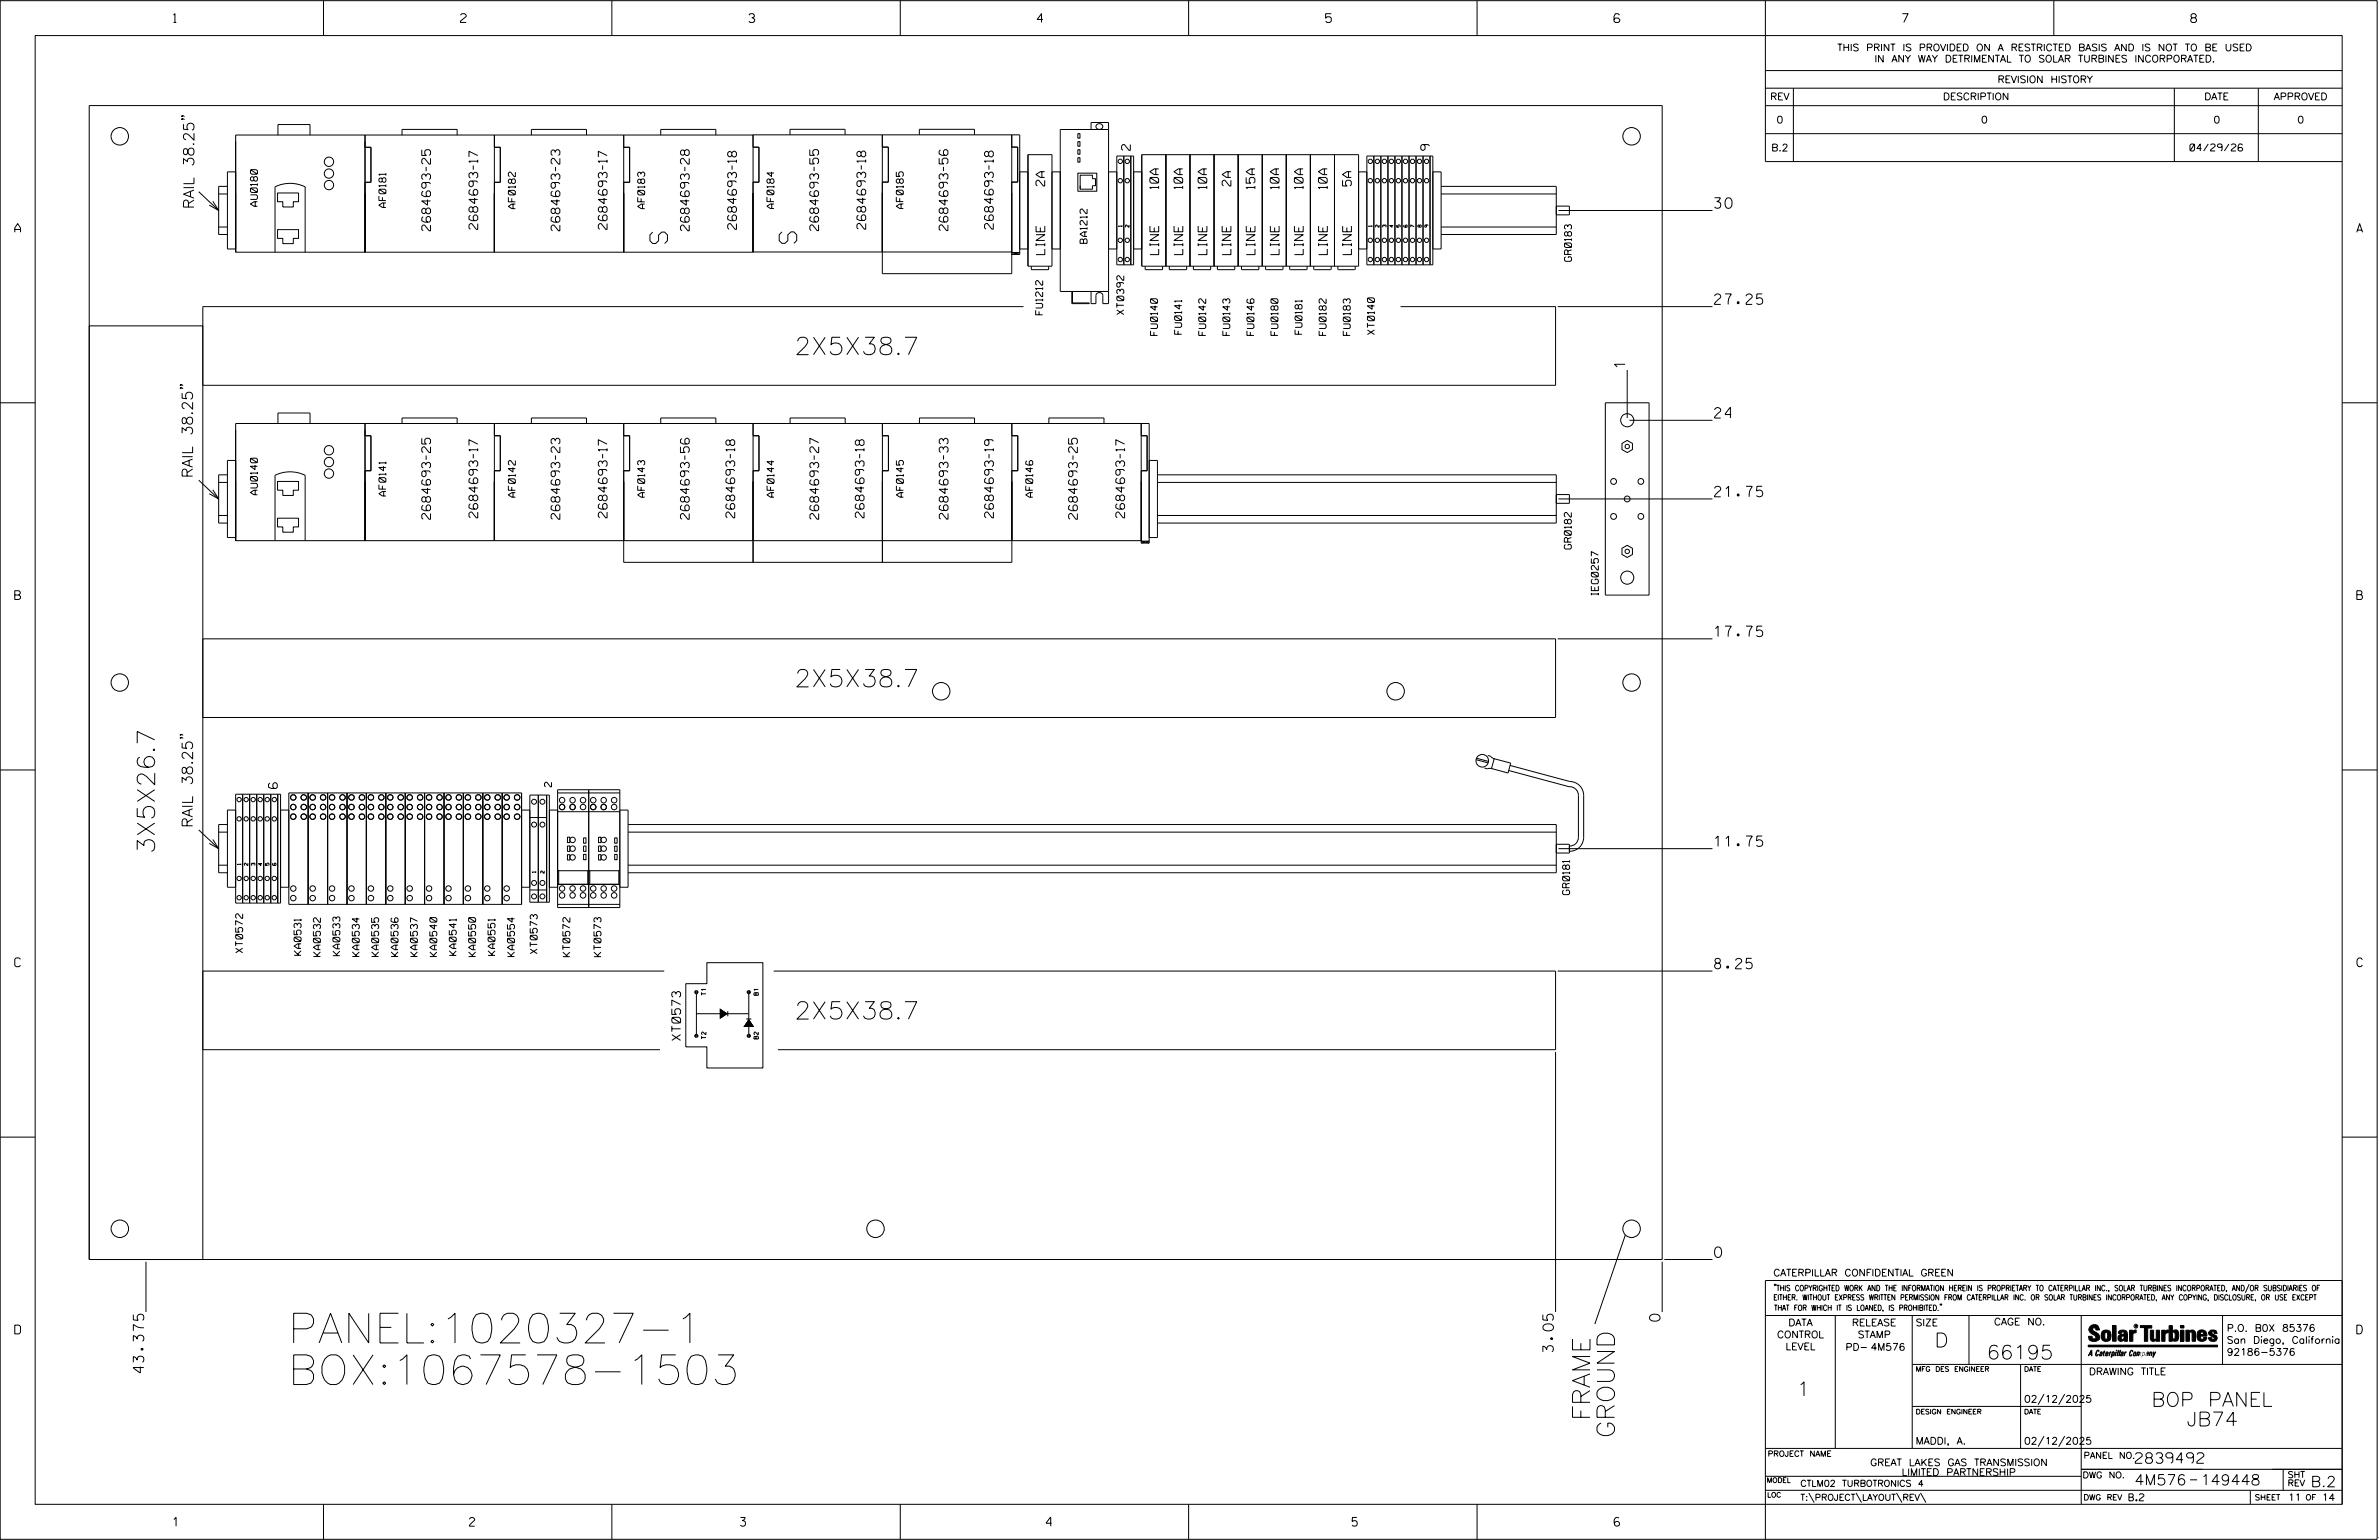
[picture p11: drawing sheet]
<svg xmlns="http://www.w3.org/2000/svg" width="864mm" height="559mm" viewBox="0 0 864 559" stroke-linecap="round" stroke-linejoin="round" font-family="sans-serif">
<defs><g id="words">
<g font-size="10.8">
<text x="104.6" y="487.3">PANEL:1020327-1</text>
<text x="104.6" y="502.4">BOX:1067578-1503</text>
</g>
<g font-size="6.3">
<text x="242.3" y="88.4" transform="rotate(-90 242.3 88.4)">S</text>
<text x="289.2" y="88.3" transform="rotate(-90 289.2 88.3)">S</text>
<text x="288.4" y="128.7">2X5X38.7</text>
<text x="288.4" y="249.3">2X5X38.7</text>
<text x="56.2" y="309.8" transform="rotate(-90 56.2 309.8)">3X5X26.7</text>
<text x="288.4" y="369.8">2X5X38.7</text>
<text x="577.2" y="519.3" transform="rotate(-90 577.2 519.3)">FRAME</text>
<text x="586.1" y="521.8" transform="rotate(-90 586.1 521.8)">GROUND</text>
</g>
<g font-size="5.1">
<text x="702.3" y="488.8">D</text>
<text x="721.2" y="493.2">66195</text>
<text x="652.2" y="506.5">1</text>
<text x="781" y="510.3">BOP PANEL</text>
<text x="793.8" y="517.4">JB74</text>
</g>
<g font-size="3.8">
<text x="70.4" y="75.9" transform="rotate(-90 70.4 75.9)">RAIL 38.25&quot;</text>
<text x="622.4" y="75.6">30</text>
<text x="622.4" y="110.5">27.25</text>
<text x="589.9" y="133.5" transform="rotate(-90 589.9 133.5)">1</text>
<text x="622.4" y="151.7">24</text>
<text x="69.9" y="173.5" transform="rotate(-90 69.9 173.5)">RAIL 38.25&quot;</text>
<text x="622.4" y="180.3">21.75</text>
<text x="622.4" y="231">17.75</text>
<text x="69.9" y="300.4" transform="rotate(-90 69.9 300.4)">RAIL 38.25&quot;</text>
<text x="622.4" y="307.1">11.75</text>
<text x="622.4" y="351.6">8.25</text>
<text x="622.4" y="456.2">0</text>
<text x="602.6" y="479.4" transform="rotate(-90 602.6 479.4)">0</text>
<text x="563.9" y="490.5" transform="rotate(-90 563.9 490.5)">3.05</text>
<text x="52.2" y="498.1" transform="rotate(-90 52.2 498.1)">43.375</text>
<text x="775.1" y="531">2839492</text>
<text x="774.8" y="538.9">4M576</text>
<text x="798.8" y="538.9">149448</text>
<text x="838.8" y="539.5">B.2</text>
</g>
<g font-size="3.2">
<text x="63" y="8.2">1</text>
<text x="167.2" y="8.2">2</text>
<text x="271.8" y="8.2">3</text>
<text x="376.5" y="8.2">4</text>
<text x="481.2" y="8.2">5</text>
<text x="690.6" y="8.2">7</text>
<text x="795.3" y="8.2">8</text>
<text x="410.3" y="54.5" transform="rotate(-90 410.3 54.5)">2</text>
<text x="518.9" y="54.5" transform="rotate(-90 518.9 54.5)">9</text>
<text x="379.2" y="67.5" transform="rotate(-90 379.2 67.5)">2A</text>
<text x="420.6" y="68.5" transform="rotate(-90 420.6 68.5)">10A</text>
<text x="429.3" y="68.5" transform="rotate(-90 429.3 68.5)">10A</text>
<text x="438.1" y="68.5" transform="rotate(-90 438.1 68.5)">10A</text>
<text x="446.8" y="67.5" transform="rotate(-90 446.8 67.5)">2A</text>
<text x="455.6" y="68.5" transform="rotate(-90 455.6 68.5)">15A</text>
<text x="464.3" y="68.5" transform="rotate(-90 464.3 68.5)">10A</text>
<text x="473" y="68.5" transform="rotate(-90 473 68.5)">10A</text>
<text x="481.8" y="68.5" transform="rotate(-90 481.8 68.5)">10A</text>
<text x="490.5" y="67.5" transform="rotate(-90 490.5 67.5)">5A</text>
<text x="156.3" y="83.7" transform="rotate(-90 156.3 83.7)">2684693-25</text>
<text x="173.4" y="83.2" transform="rotate(-90 173.4 83.2)">2684693-17</text>
<text x="203.2" y="83.7" transform="rotate(-90 203.2 83.7)">2684693-23</text>
<text x="220.4" y="83.2" transform="rotate(-90 220.4 83.2)">2684693-17</text>
<text x="250.2" y="83.7" transform="rotate(-90 250.2 83.7)">2684693-28</text>
<text x="267.3" y="83.2" transform="rotate(-90 267.3 83.2)">2684693-18</text>
<text x="297.1" y="83.7" transform="rotate(-90 297.1 83.7)">2684693-55</text>
<text x="314.3" y="83.1" transform="rotate(-90 314.3 83.1)">2684693-18</text>
<text x="344.1" y="83.7" transform="rotate(-90 344.1 83.7)">2684693-56</text>
<text x="360.6" y="83.1" transform="rotate(-90 360.6 83.1)">2684693-18</text>
<text x="5.4" y="84.3">A</text>
<text x="855.5" y="84.3">A</text>
<text x="379.3" y="92.4" transform="rotate(-90 379.3 92.4)">LINE</text>
<text x="420.6" y="92.4" transform="rotate(-90 420.6 92.4)">LINE</text>
<text x="429.4" y="92.4" transform="rotate(-90 429.4 92.4)">LINE</text>
<text x="438.1" y="92.4" transform="rotate(-90 438.1 92.4)">LINE</text>
<text x="446.8" y="92.4" transform="rotate(-90 446.8 92.4)">LINE</text>
<text x="455.6" y="92.4" transform="rotate(-90 455.6 92.4)">LINE</text>
<text x="464.3" y="92.4" transform="rotate(-90 464.3 92.4)">LINE</text>
<text x="473.1" y="92.4" transform="rotate(-90 473.1 92.4)">LINE</text>
<text x="481.8" y="92.4" transform="rotate(-90 481.8 92.4)">LINE</text>
<text x="490.6" y="92.4" transform="rotate(-90 490.6 92.4)">LINE</text>
<text x="156.3" y="188.4" transform="rotate(-90 156.3 188.4)">2684693-25</text>
<text x="173.4" y="187.9" transform="rotate(-90 173.4 187.9)">2684693-17</text>
<text x="203.2" y="188.4" transform="rotate(-90 203.2 188.4)">2684693-23</text>
<text x="220.4" y="187.9" transform="rotate(-90 220.4 187.9)">2684693-17</text>
<text x="250.2" y="188.4" transform="rotate(-90 250.2 188.4)">2684693-56</text>
<text x="266.7" y="187.9" transform="rotate(-90 266.7 187.9)">2684693-18</text>
<text x="297.2" y="188.4" transform="rotate(-90 297.2 188.4)">2684693-27</text>
<text x="313.7" y="187.9" transform="rotate(-90 313.7 187.9)">2684693-18</text>
<text x="344.1" y="188.4" transform="rotate(-90 344.1 188.4)">2684693-33</text>
<text x="360.6" y="187.9" transform="rotate(-90 360.6 187.9)">2684693-19</text>
<text x="391.1" y="188.4" transform="rotate(-90 391.1 188.4)">2684693-25</text>
<text x="408.2" y="187.9" transform="rotate(-90 408.2 187.9)">2684693-17</text>
<text x="5.4" y="217.5">B</text>
<text x="855.6" y="217.5">B</text>
<text x="100.7" y="286.1" transform="rotate(-90 100.7 286.1)">6</text>
<text x="5.4" y="350.8">C</text>
<text x="855.6" y="350.8">C</text>
<text x="247.1" y="377.5" transform="rotate(-90 247.1 377.5)">XT0573</text>
<text x="5.4" y="484">D</text>
<text x="855.6" y="484">D</text>
<text x="62.8" y="553.8">1</text>
<text x="170.4" y="553.8">2</text>
<text x="268.8" y="553.8">3</text>
<text x="379.8" y="553.8">4</text>
<text x="490.8" y="553.8">5</text>
<text x="585.9" y="553.8">6</text>
</g>
<g font-size="2.5">
<text x="666.9" y="18.5">THIS PRINT IS PROVIDED ON A RESTRICTED BASIS AND IS NOT TO BE USED</text>
<text x="680.5" y="22.6">IN ANY WAY DETRIMENTAL TO SOLAR TURBINES INCORPORATED.</text>
<text x="725.1" y="30">REVISION HISTORY</text>
<text x="642.6" y="36.3">REV</text>
<text x="705.3" y="36.3">DESCRIPTION</text>
<text x="800.2" y="36.3">DATE</text>
<text x="825.4" y="36.3">APPROVED</text>
<text x="644.9" y="44.7">0</text>
<text x="719.1" y="44.7">0</text>
<text x="803.5" y="44.7">0</text>
<text x="834" y="44.7">0</text>
<text x="643" y="54.8">B.2</text>
<text x="795" y="54.8">04/29/26</text>
<text x="93.5" y="74.9" transform="rotate(-90 93.5 74.9)">AU0180</text>
<text x="140.1" y="75.3" transform="rotate(-90 140.1 75.3)">AF0181</text>
<text x="187.1" y="75.7" transform="rotate(-90 187.1 75.7)">AF0182</text>
<text x="234" y="75.7" transform="rotate(-90 234 75.7)">AF0183</text>
<text x="281" y="75.7" transform="rotate(-90 281 75.7)">AF0184</text>
<text x="327.9" y="75.7" transform="rotate(-90 327.9 75.7)">AF0185</text>
<text x="394.6" y="88.3" transform="rotate(-90 394.6 88.3)">BA1212</text>
<text x="570.5" y="94.8" transform="rotate(-90 570.5 94.8)">GR0183</text>
<text x="378.5" y="114.2" transform="rotate(-90 378.5 114.2)">FU1212</text>
<text x="407.9" y="114.1" transform="rotate(-90 407.9 114.1)">XT0392</text>
<text x="420.2" y="121.7" transform="rotate(-90 420.2 121.7)">FU0140</text>
<text x="428.9" y="121.3" transform="rotate(-90 428.9 121.3)">FU0141</text>
<text x="437.7" y="121.7" transform="rotate(-90 437.7 121.7)">FU0142</text>
<text x="446.4" y="121.7" transform="rotate(-90 446.4 121.7)">FU0143</text>
<text x="455.2" y="121.7" transform="rotate(-90 455.2 121.7)">FU0146</text>
<text x="463.9" y="121.7" transform="rotate(-90 463.9 121.7)">FU0180</text>
<text x="472.7" y="121.3" transform="rotate(-90 472.7 121.3)">FU0181</text>
<text x="481.4" y="121.7" transform="rotate(-90 481.4 121.7)">FU0182</text>
<text x="490.1" y="121.7" transform="rotate(-90 490.1 121.7)">FU0183</text>
<text x="498.9" y="121.4" transform="rotate(-90 498.9 121.4)">XT0140</text>
<text x="93.5" y="179.5" transform="rotate(-90 93.5 179.5)">AU0140</text>
<text x="140.1" y="180" transform="rotate(-90 140.1 180)">AF0141</text>
<text x="187.1" y="180.4" transform="rotate(-90 187.1 180.4)">AF0142</text>
<text x="234" y="180.4" transform="rotate(-90 234 180.4)">AF0143</text>
<text x="281" y="180.4" transform="rotate(-90 281 180.4)">AF0144</text>
<text x="327.9" y="180.4" transform="rotate(-90 327.9 180.4)">AF0145</text>
<text x="374.9" y="180.4" transform="rotate(-90 374.9 180.4)">AF0146</text>
<text x="570.4" y="199.2" transform="rotate(-90 570.4 199.2)">GR0182</text>
<text x="580.2" y="216" transform="rotate(-90 580.2 216)">IEG0257</text>
<text x="200.2" y="285.5" transform="rotate(-90 200.2 285.5)">2</text>
<text x="569.8" y="324.6" transform="rotate(-90 569.8 324.6)">GR0181</text>
<text x="88.1" y="345.7" transform="rotate(-90 88.1 345.7)">XT0572</text>
<text x="109.3" y="346.6" transform="rotate(-90 109.3 346.6)">KA0531</text>
<text x="116.3" y="347.1" transform="rotate(-90 116.3 347.1)">KA0532</text>
<text x="123.4" y="346.8" transform="rotate(-90 123.4 346.8)">KA0533</text>
<text x="130.4" y="347.1" transform="rotate(-90 130.4 347.1)">KA0534</text>
<text x="137.4" y="347.1" transform="rotate(-90 137.4 347.1)">KA0535</text>
<text x="144.5" y="347.1" transform="rotate(-90 144.5 347.1)">KA0536</text>
<text x="151.5" y="347.1" transform="rotate(-90 151.5 347.1)">KA0537</text>
<text x="158.6" y="347.1" transform="rotate(-90 158.6 347.1)">KA0540</text>
<text x="165.6" y="346.7" transform="rotate(-90 165.6 346.7)">KA0541</text>
<text x="172.7" y="347.1" transform="rotate(-90 172.7 347.1)">KA0550</text>
<text x="179.7" y="346.7" transform="rotate(-90 179.7 346.7)">KA0551</text>
<text x="186.7" y="347.1" transform="rotate(-90 186.7 347.1)">KA0554</text>
<text x="195" y="346" transform="rotate(-90 195 346)">XT0573</text>
<text x="206.9" y="347.1" transform="rotate(-90 206.9 347.1)">KT0572</text>
<text x="218.2" y="347.1" transform="rotate(-90 218.2 347.1)">KT0573</text>
<text x="643.8" y="463">CATERPILLAR CONFIDENTIAL GREEN</text>
<text x="645.1" y="485.5">CONTROL</text>
<text x="649.2" y="481.1">DATA</text>
<text x="672.3" y="481.1">RELEASE</text>
<text x="674.4" y="485.5">STAMP</text>
<text x="695.4" y="481.1">SIZE</text>
<text x="723.8" y="480.8">CAGE NO.</text>
<text x="808.4" y="483.1">P.O. B0X 85376</text>
<text x="648.2" y="489.8">LEVEL</text>
<text x="669.9" y="490">PD- 4M576</text>
<text x="808.4" y="487.5">San Diego, California</text>
<text x="808.4" y="491.8">92186-5376</text>
<text x="758.3" y="498.9">DRAWING TITLE</text>
<text x="734.8" y="508.9">02/12/2025</text>
<text x="695.4" y="524.1">MADDI, A.</text>
<text x="734.8" y="524.1">02/12/2025</text>
<text x="678.9" y="531.9">GREAT LAKES GAS TRANSMISSION</text>
<text x="690.3" y="535.5">LIMITED PARTNERSHIP</text>
<text x="772.8" y="544.6">B.2</text>
<text x="830.6" y="544.6">11</text>
<text x="842.9" y="544.6">14</text>
</g>
<g font-size="2.3">
<text x="756.4" y="529.2">PANEL NO.</text>
<text x="653.5" y="539.4">CTLM02 TURBOTRONICS 4</text>
<text x="756" y="536.3">DWG NO.</text>
<text x="830.4" y="539.3">REV</text>
<text x="830.4" y="536.2">SHT</text>
<text x="653.5" y="544.5">T:\PROJECT\LAYOUT\REV\</text>
</g>
<g font-size="2">
<text x="643.8" y="468.4">&quot;THIS COPYRIGHTED WORK AND THE INFORMATION HEREIN IS PROPRIETARY TO CATERPILLAR INC., SOLAR TURBINES INCORPORATED, AND/OR SUBSIDIARIES OF</text>
<text x="643.8" y="471.8">EITHER. WITHOUT EXPRESS WRITTEN PERMISSION FROM CATERPILLAR INC. OR SOLAR TURBINES INCORPORATED, ANY COPYING, DISCLOSURE, OR USE EXCEPT</text>
<text x="644" y="475.6">THAT FOR WHICH IT IS LOANED, IS PROHIBITED.&quot;</text>
<text x="641.7" y="528.5">PROJECT NAME</text>
<text x="756.3" y="544.3">DWG REV</text>
<text x="818.5" y="544.3">SHEET</text>
<text x="836.9" y="544.3">OF</text>
</g>
<g font-size="1.8">
<text x="695.4" y="497.6">MFG DES ENGINEER</text>
<text x="734.8" y="497.6">DATE</text>
<text x="695.4" y="513.1">DESIGN ENGINEER</text>
<text x="734.8" y="513.1">DATE</text>
<text x="641.3" y="538">MODEL</text>
<text x="641.5" y="543.3">LOC</text>
</g>
<g font-size="1.6">
<text x="256.3" y="361.1" transform="rotate(-90 256.3 361.1)">T1</text>
<text x="275.3" y="361.1" transform="rotate(-90 275.3 361.1)">B1</text>
<text x="256.3" y="377" transform="rotate(-90 256.3 377)">T2</text>
<text x="275.3" y="377" transform="rotate(-90 275.3 377)">B2</text>
</g>
<g font-size="1.3">
<text x="407.3" y="82.2" transform="rotate(-90 407.3 82.2)">1</text>
<text x="409.9" y="82.5" transform="rotate(-90 409.9 82.5)">2</text>
<text x="498.1" y="82.2" transform="rotate(-90 498.1 82.2)">1</text>
<text x="500.6" y="82.5" transform="rotate(-90 500.6 82.5)">2</text>
<text x="503.2" y="82.5" transform="rotate(-90 503.2 82.5)">3</text>
<text x="505.7" y="82.5" transform="rotate(-90 505.7 82.5)">4</text>
<text x="508.3" y="82.5" transform="rotate(-90 508.3 82.5)">5</text>
<text x="513.4" y="82.5" transform="rotate(-90 513.4 82.5)">7</text>
<text x="515.9" y="82.5" transform="rotate(-90 515.9 82.5)">8</text>
<text x="518.5" y="82.5" transform="rotate(-90 518.5 82.5)">9</text>
<text x="87.4" y="313.8" transform="rotate(-90 87.4 313.8)">1</text>
<text x="90" y="314" transform="rotate(-90 90 314)">2</text>
<text x="92.5" y="314" transform="rotate(-90 92.5 314)">3</text>
<text x="95.1" y="314" transform="rotate(-90 95.1 314)">4</text>
<text x="97.6" y="314" transform="rotate(-90 97.6 314)">5</text>
<text x="194.5" y="316.6" transform="rotate(-90 194.5 316.6)">1</text>
<text x="197.5" y="316.9" transform="rotate(-90 197.5 316.9)">2</text>
</g>
<text font-size=".9" x="775.1" y="481.7">R</text>
</g></defs>
<g fill="none" stroke="#000" stroke-width=".36">
<path d="M.1 .2h862.8v558.4h-862.8zM12.8 12.9h837.4v533h-837.4zM117.4 .2v12.7M222.1 .2v12.7M326.8 .2v12.7M431.5 .2v12.7M536.2 .2v12.7M587.9 5.5l-.5-.5h-1l-.5 1v1.7l.5 .4h1l.6-.4v-.6l-.6-.5h-1l-.5 .5M640.9 .2v58.4h209.3M745.6 .2v12.7M32.4 38.3h571v418.7h-571zM640.9 25.6h209.3"/>
<path d="M640.9 32h209.3M640.9 38.3h209.3M651 32v26.6M789.3 32v26.6M819.8 32v26.6M66.1 43.1v.3v-.3l.9 .3M66.1 42v.3v-.3l.9 .3M100.9 49v-3.8h11.6v3.8M132.5 53.4h2.2v12.7h-2.2M132.5 49v42.5M145.9 49v-2h20v2M179.5 49v42.5"/>
<path d="M179.5 53.4h2.1v12.7h-2.1M192.9 49v-2h20v2M226.4 49v42.5M226.4 53.4h2.2v12.7h-2.2M239.9 49v-2h20v2M273.3 53.4h2.2v12.7h-2.1M273.4 49h-187.9v42.5l281.8-.1M273.4 53.4h2.1M286.8 48.9v-2h20v2M320.3 48.9v50.4h47v-50.4M320.3 53.4h2.2v12.7h-2.2M333.7 48.9v-2h20v2"/>
<path d="M367.3 53.4h2.1v12.7h-2.1M373.2 56.1h8.7v40.5h-8.7zM391.3 57.2h.7v1.6h-.7zM391.3 54.3h.7v1.7h-.7zM391.3 51.4h.7v1.7h-.7zM391.3 48.5h.7v1.6h-.7zM396.1 47v-2.5l6.3-.1v65.8h-2.1v-3a1.27 1.27 0 0 0-1.2-1 1.27 1.27 0 0 0-1.3 1v3h-1.7v-4.4M398.1 45.3a1.15 1.15 0 0 1 1.7-.3 1.15 1.15 0 0 1 0 1.8 1.16 1.16 0 0 1-1.5-.1 1.16 1.16 0 0 1-.2-1.4zM402.4 47h-17.5v58.8h17.5M405.4 56.6h6.1v39.5h-6.1zM408 56.6v39.5M410.5 56.6v39.5"/>
<path d="M414.5 56.1h78.7v40.5h-78.7zM423.2 56.1v40.5M432 56.1v40.5M440.7 56.1v40.5M449.5 56.1v40.5M458.2 56.1v40.5M466.9 56.1v40.5M475.7 56.1v40.5M484.4 56.1v40.5M496.2 56.6h23.9v39.5h-23.9zM498.7 56.6v39.5M501.3 56.6v39.5"/>
<path d="M503.8 56.6v39.5M506.4 56.6v39.5M508.9 56.6v39.5M511.5 56.6v39.5M514 56.6v39.5M516.6 56.6v39.5M519.1 56.6v39.5M640.9 48.5h209.3M72.1 69.6l7.3 6.8M77.3 73.1l2.1 3.3-3.4-2M79.4 70.4h3.1M82.5 67.6h-3.1v17.5h3.1"/>
<path d="M85.5 62.4h-3v27.9h3M100.8 70h7.6v3.2h-1.9v1.9h-3.8v-1.9h-1.9zM273.3 66.1h2.2M370.2 62.4h3M381.9 62.4h3M391.3 62.8h6.8v6.6h-6.8zM392.1 67.3v1.4h4.5v-1.3h1.1v-2.6h-1.1v-1.2h-4.5v5.1M402.4 62.4h3M411.5 62.4h3M493.2 62.4h3M520.1 62.4h3v27.9h-3M523.1 67.6h41.8v17.5h-41.8"/>
<path d="M523.1 70.4h41.8M564.9 74.8h4.8v3.2h-4.8M565.7 76.4h55.9M79.4 82.4h3.1M99.8 91.5v-23.7a12.4 12.4 0 0 1 11 0v23.7M100.8 83.3h7.6v3.2h-1.9v1.9h-3.8v-1.9h-1.9zM273.4 91.5l-.1-42.6h96.9v43.4M367.3 91.6h2.9l-2.9 .7h2.9zM370.2 90.3h3M374.4 96.6v1l.2 .3h5.8l.3-.3v-1M381.9 90.3h3M402.4 90.3h3"/>
<path d="M411.5 90.3h3M415.7 96.6v1l.3 .3h5.8l.2-.3v-1M424.5 96.6v1l.2 .3h5.8l.3-.3v-1M433.2 96.6v1l.3 .3h5.7l.3-.3v-1M441.9 96.6v1l.3 .3h5.8l.2-.3v-1M450.7 96.6v1l.2 .3h5.8l.3-.3v-1M459.4 96.6v1l.3 .3h5.8l.2-.3v-1M468.2 96.6v1l.2 .3h5.8l.3-.3v-1M476.9 96.6v1l.3 .3h5.8l.2-.3v-1M485.7 96.6v1l.2 .3h5.8l.2-.3v-1M493.2 90.3h3M509.8 81.7l-.2 .6 .4 .1h.6l.2-.6-.2-.2-.4 .2 .2 .6"/>
<path d="M523.1 82.4h41.8M32.4 118.3h41.2v338.7h-41.2zM371.5 111.3h-297.9v28.5h491.1v-28.5h-56.3M389.3 105.8v4.1h6.1v.3h-6.3v-4.4M565.5 111.3h56.1M65.5 139.6l.3 .2-.3 .1v-.3l1 .3M590.7 134.3v17.4M.1 146.2h12.7M65.5 140.7l.3 .2-.3 .1v-.3l1 .3M100.9 153.7v-3.8h11.6v3.8M132.5 158.1h2.2v12.7h-2.2M132.5 153.7v42.5"/>
<path d="M145.9 153.7v-2h20v2M179.5 153.7v42.5M179.5 158.1h2.1v12.7h-2.1M192.9 153.7v-2h20v2M226.4 153.7v50.3h140.9v-50.3M226.4 158.1h2.2v12.7h-2.2M239.9 153.7v-2h20v2M273.4 153.7v50.3M273.4 158.1h2.1v12.7h-2.1M286.8 153.7v-2h20v2M320.3 158.1h2.2v12.7h-2.2M320.3 153.7v50.3"/>
<path d="M333.8 153.7v-2h20v2M367.3 158.1h2.2v12.7h-2.2M380.8 153.7v-2h20v2M414.3 153.7v43.4M414.3 158.1h2.1v12.7h-2.1M582.8 146.2h15.8v69.7h-15.8zM591.5 152.5h30.1M850.2 146.2h12.7M72.1 174.2l7.3 6.8M77.3 177.7l2.1 3.3-3.4-1.9M79.4 175h3.1M82.5 172.3h-3.1v17.5h3.1"/>
<path d="M85.5 167.1h-3v28h3M100.8 174.7h7.6v3.2h-1.9v1.9h-3.8v-1.9h-1.9zM417.2 167.1h3v28h-3M420.2 175h144.7M420.2 172.3h144.7v17.5h-144.7M564.9 179.5h4.8v3.1h-4.8M588.8 160.9l1.9-1.1 1.9 1.1v2.2l-1.9 1.1-1.9-1.1zM79.4 187h3.1M99.8 196.2v-23.7a12.4 12.4 0 0 1 11 0v23.7M100.8 188h7.6v3.2h-1.9v1.9h-3.8v-1.9h-1.9zM414.3 196.2h-328.8v-42.5h331.7v43.4M414.3 197.1h2.9"/>
<path d="M417.2 197.1l-2.9-.7h2.9l-2.9 .7M420.2 187h144.7M565.7 181h55.9M588.8 199l1.9-1.1 1.9 1.1v2.2l-1.9 1.1-1.9-1.1zM73.6 231.8h491.1v28.5h-491.1zM565.5 231.8h56.1M.1 279.4h12.7M65.5 267.6l.3 .2-.3 .1v-.3l1 .3M65.5 266.5l.3 .2-.3 .1v-.3l1 .3M535.8 275.7l4.4 1.1M536 275.1l4.3 1.2M538.9 278.7l1 .3 1.8-.1"/>
<path d="M540.1 274.1l1 .3 .5 .5 1 .5M542.4 275.3l6 1.6-1 3.6-6-1.6zM547.7 279.6l21.9 5.9a3.2 3.2 0 0 1 3.4 3.1v15.2a3.1 3.1 0 0 1-3.3 3.2M548.1 277.7l21.7 5.9a5.1 5.1 0 0 1 5.1 5v15.2a5.1 5.1 0 0 1-5.2 5.1M850.2 279.4h12.7M82.5 299.2h-3.1v17.5h3.1M85.5 288.2h16.3v39.5h-16.3zM85.5 293.9h-3v28h3M88.1 288.2v39.5M90.6 288.2v39.5M93.2 288.2v39.5M95.7 288.2v39.5"/>
<path d="M98.3 288.2v39.5M100.8 288.2v39.5M101.8 293.9h3M104.8 287.7h84.5v40.5h-84.5zM111.9 287.7v40.5M118.9 287.7v40.5M126 287.7v40.5M133 287.7v40.5M140.1 287.7v40.5M147.1 287.7v40.5M154.1 287.7v40.5M161.2 287.7v40.5"/>
<path d="M168.2 287.7v40.5M175.3 287.7v40.5M182.3 287.7v40.5M189.3 293.9h3M192.3 288.5h7.1v38.9h-7.1zM192.3 296.7h6.1M195.4 288.5v38.9M198.4 288.5v38.9M199.4 293.9h3M202.4 287.7h22.6M202.4 286.6h22.6v42.7h-22.6zM202.4 294.5h22.6"/>
<path d="M213.7 286.6v42.7M225 293.9h3v28h-3M228 299.2h336.9v17.5h-336.9M72.1 301.1l7.3 6.8M77.3 304.6l2.1 3.3-3.4-1.9M79.4 301.9h3.1M79.4 313.9h3.1M99.1 313.2l-.2 .6 .4 .2h.7l.2-.6-.2-.2-.4 .2 .2 .6M202.4 315.9h22.6M202.8 315.9v5h10.6v-5M206 303.8h.9v2h-.9zM206 307h.9v1.9h-.9z"/>
<path d="M206 310.1h.9v2h-.9zM211.8 304h.9v2h-.9zM211.8 307h.9v1.9h-.9zM211.8 310h.9v2h-.9zM214.1 315.9v5h10.5v-5M217.3 303.8h.9v2h-.9zM217.3 307h.9v1.9h-.9zM217.3 310.1h.9v2h-.9zM223.1 304h.9v2h-.9zM223.1 307h.9v1.9h-.9zM223.1 310h.9v2h-.9zM228 301.9h336.9"/>
<path d="M228 313.9h336.9M564.9 306.4h4.8v3.1h-4.8M565.7 307.9h55.9M101.8 321.9h3M189.3 321.9h3M192.3 322.9h6.1M199.4 321.9h3M202.4 328.2h22.6M202.4 320.9h22.6M241.1 352.4h-167.5v28.5h166M249 356.9h7.6v-7.6h20.3v38.2h-20.3v-7.6h-7.6zM280.8 352.4h283.9v28.5h-282.3"/>
<path d="M565.5 352.4h56.1M252.8 367.8h19M252.8 360.4v15.1M264.2 366.9v1.9M270.9 369.7h1.9M271.8 360.4v15.1M564.7 381.7v94.4M.1 412.6h12.7M850.2 412.6h12.7M53 457.8v18.3M590 448.1l-11.1 32.3M603.4 457.8v18.3"/>
<path d="M604.2 457h17.4M640.9 477.3h209.3M644.2 466.1l-.1 .4M644.7 466.1l-.2 .4M666.2 477.3v48.3M694.2 477.3v48.3M704.4 473.3l-.1 .4M704.8 473.3l-.1 .4M714.8 477.3v17.8M755.5 477.3v68.6M806.8 477.3v17.8M816.5 466l-1.4 3.1"/>
<path d="M850.2 464.6h-209.3v94M850.2 464.8v81.1M694.2 495.1h156M733.5 495.1v30.5M758.6 481.4a2.02 2.02 0 0 1 3.1-.1l.5 1.3h-1.3l-.2-.6-.4-.2-.6 .1-.1 .4 .4 .7a2.46 2.46 0 0 1 2.2 2.9 2.83 2.83 0 0 1-3.8 .3l-.3-1.3h1.3l.2 .7 .6 .3 .5-.2 .2-.5-.4-.6-1.9-1.2-.4-.9zM759.2 491.3h-.7l.7-1.2v1.9h.2l-.1-2.1-1.3 2.1 .5-.5h.7M761.3 490l.3-.2 .4 .3-.1 .3-.3-.4-.4 .3-.3 1.6h.4l.4-.5-.3 .6-.4 .1-.3-.4zM762.6 490.6l.5-.1-.1 1.4h-.9a.74 .74 0 0 1 .9-.8l-.3 .7-.5 .1 .2-.5 .6-.2v-.5l-.7 .2zM763 483.2a2.17 2.17 0 0 1 3.1 0l.3 1.4-.3 1.5a2.17 2.17 0 0 1-3.1 0l-.3-1.5zM763.6 490.5l.4-.4 .2 .6h-.3l-.3 .9 .2 .4-.3-.1zM764.1 483.7l.5-.4 .4 .3v2.2l-.4 .2-.5-.2zM764.6 491.1l.6 .2v-.7l-.4-.1-.4 .6-.1 .8h.6"/>
<path d="M764.6 491.1l-.1 .8h.4M764.6 482.6v.8M764.8 490.7l.4 .1v.3h-.6zM765 491.5l-.1 .4zM766 490.5l-.5 1.5zM766 490.8l.4-.3-.4 .4M766.9 481h1.3v5.7h-1.3zM767 490.8l.5 .1-.3 .8-.4 .2zM767.3 490.5h-.5l-.5 2M767.3 490.5a.8 .8 0 0 1 .2 1 .8 .8 0 0 1-.9 .4l-.1 .6M767.3 490.5l-.1 .2M768.1 490.5l-.4 1.5z"/>
<path d="M768.2 489.9h.3l-.1 .2h-.2zM769 489.9l-.5 2.1zM769.7 489.9l-.6 2.1zM770.1 491.4l.5-.3-.5 .8zM770.4 491.9h.1M770.6 491.1l.1-.4-.7 .2 .1-.3 .6-.1 .2 .3-.5 1.1M770.6 491.1a.74 .74 0 0 0-.8 .8h.6M771 484.8h-.7l-.3 .6 .4 .7 .5-.3 .1-2.4h-.8l-.1 .4h-1.2a1.71 1.71 0 0 1 1.8-1.3 1.71 1.71 0 0 1 1.6 1.4v2.8h-1.1l-.1-.6M771 484.2l-1.5 .1a1.41 1.41 0 0 0 0 2.4l.5 .1 1.1-.7M771.2 486.1h-.1M771.4 490.5l.1 .3 .4-.3-.9 1.5zM771.5 490.8h.1"/>
<path d="M773 482.7h1.2v.5l.5-.5 .7-.1v1h-.6l-.5 .4-.1 2.7h-1.2zM773.3 490.3l.6-.4 .4 .2-.1 .4-.3-.4a1.28 1.28 0 0 0-.5 1.8l.6-.4-.1 .4-.8 .1zM774.7 490.8l.5-.3a.88 .88 0 0 1 .2 .9 .88 .88 0 0 1-.7 .7l-.2-.2zM774.8 490.9h.5l-.3 1h-.3l-.2-.2zM775.2 490.5l-.1 .2M776.8 481h4.3v.9h-1.5v4.8h-1.3M776.8 490.6l-.8 .2v-.3l-.4 1.5 .8-1.3v1.3l.3-1.2M779.3 491.1h.4M779.6 490.5h.3l-.3 1.4M779.6 490.7h.2l-.1 .4M779.7 491.1l-.1 .4M779.7 491.1l-.4 .2"/>
<path d="M780.1 492l.4-1.5 .1 .3 .3-.3 .3 .2-.3 1.3v-1.3l-.7 1.3M780.6 482.7h1.2v2.7l.1 .4 .4 .3 .4-.7v-2.7h1.2l.1 4h-1.3v-.5l-1.1 .6-.7-.3-.3-.7zM781.6 492.5l1-2-.8 1.3-.2-1.3-.2 2M784.7 482.7h1.2v.5l.5-.5 .7-.1v1h-.5l-.6 .4-.1 2.7h-1.2zM787.4 481h1.2v2a1.4 1.4 0 0 1 2.2 .2l.1 1.4-.4 1.9-1.5 .1-.4-.5v-1l.5 .9 .5-.3v-2.1l-.5-.4-.5 .7v2.8h-1.2zM791.5 482.7h1.3v4h-1.3zM791.5 481h1.3v.9h-1.3zM793.5 482.7h1.3v.4l.7-.5 1.1 .2 .4 .6v3.3h-1.2l-.3-3.4-.7 .2v3.2h-1.3zM794.8 483.1h.1M797.7 483.2a1.92 1.92 0 0 1 2.4-.5 1.92 1.92 0 0 1 1 2.1h-2.3v.8l.6 .5 .5-.3v-.5h1.2a1.83 1.83 0 0 1-2.1 1.4 1.83 1.83 0 0 1-1.5-2.1zM798.8 484.2v.6M799.1 483.4h.6l.2 .8h-1.1z"/>
<path d="M804.6 482.9a1.84 1.84 0 0 0-2.9 .8 3.3 3.3 0 0 0 2.2 1.9l-.5 .5-.4-.3-.1-.4h-1.2l.1 .6a1.92 1.92 0 0 0 2.9 .4M804.9 483.8h-1.2l-.2-.6-.5 .1-.1 .3 .1 .3 1.8 .9M805.1 488.1h-47.1v.6h47.1M694.2 510.3h61.3M742 505.8l-2.2 3.9M749.5 505.8l-2.2 3.9M640.9 525.6h209.2M640.9 535.7h114.6M742 521.1l-2.2 3.8M749.5 521.1l-2.2 3.8M755.5 533.2h94.7M795 537h2.6"/>
<path d="M828.8 533.2v7.6M117.4 545.9v12.7M222.1 545.9v12.7M326.8 545.9v12.7M431.5 545.9v12.7M536.2 545.9v12.7M640.9 540.8h209.3M656.6 541.7l2 3.5M673.8 541.7l1.9 3.5M688.4 541.7l2 3.5M697.2 541.7l1.9 3.5M816.9 541v4.9"/>
<path d="M863.5 558h.1"/>
<circle cx="43.5" cy="49.5" r="3.2"/>
<circle cx="119.4" cy="58.7" r="1.7"/>
<circle cx="406.7" cy="58.5" r=".8"/>
<circle cx="409.2" cy="58.5" r=".8"/>
<circle cx="497.4" cy="58.5" r=".8"/>
<circle cx="500" cy="58.5" r=".79"/>
<circle cx="502.5" cy="58.5" r=".8"/>
<circle cx="505.1" cy="58.5" r=".8"/>
<circle cx="507.6" cy="58.5" r=".8"/>
<circle cx="510.2" cy="58.5" r=".8"/>
<circle cx="512.7" cy="58.5" r=".8"/>
<circle cx="515.3" cy="58.5" r=".8"/>
<circle cx="517.9" cy="58.5" r=".8"/>
<circle cx="592.3" cy="49.5" r="3.2"/>
<circle cx="119.4" cy="63" r="1.69"/>
<circle cx="119.4" cy="67.2" r="1.69"/>
<circle cx="406.7" cy="65.6" r=".79"/>
<circle cx="409.2" cy="65.6" r=".79"/>
<circle cx="497.4" cy="65.6" r=".79"/>
<circle cx="500" cy="65.6" r=".78"/>
<circle cx="502.5" cy="65.6" r=".79"/>
<circle cx="505.1" cy="65.6" r=".79"/>
<circle cx="507.6" cy="65.6" r=".79"/>
<circle cx="510.2" cy="65.6" r=".79"/>
<circle cx="512.7" cy="65.6" r=".79"/>
<circle cx="515.3" cy="65.6" r=".79"/>
<circle cx="517.9" cy="65.6" r=".79"/>
<circle cx="406.7" cy="94.2" r=".8"/>
<circle cx="406.7" cy="87.2" r=".79"/>
<circle cx="409.2" cy="94.2" r=".8"/>
<circle cx="409.2" cy="87.2" r=".79"/>
<circle cx="497.4" cy="94.2" r=".8"/>
<circle cx="497.4" cy="87.2" r=".79"/>
<circle cx="500" cy="94.2" r=".79"/>
<circle cx="500" cy="87.2" r=".78"/>
<circle cx="502.5" cy="94.2" r=".8"/>
<circle cx="502.5" cy="87.2" r=".79"/>
<circle cx="505.1" cy="94.2" r=".8"/>
<circle cx="505.1" cy="87.2" r=".79"/>
<circle cx="507.6" cy="94.2" r=".8"/>
<circle cx="507.6" cy="87.2" r=".79"/>
<circle cx="510.2" cy="94.2" r=".8"/>
<circle cx="510.2" cy="87.2" r=".79"/>
<circle cx="512.7" cy="94.2" r=".8"/>
<circle cx="512.7" cy="87.2" r=".79"/>
<circle cx="515.3" cy="94.2" r=".8"/>
<circle cx="515.3" cy="87.2" r=".79"/>
<circle cx="517.9" cy="94.2" r=".8"/>
<circle cx="517.9" cy="87.2" r=".79"/>
<circle cx="590.7" cy="152.5" r="2.38"/>
<circle cx="119.4" cy="163.4" r="1.69"/>
<circle cx="119.4" cy="171.8" r="1.69"/>
<circle cx="119.4" cy="167.7" r="1.69"/>
<circle cx="585.7" cy="174.7" r="1.06"/>
<circle cx="590.7" cy="162" r=".8"/>
<circle cx="595.7" cy="174.7" r="1.05"/>
<circle cx="585.7" cy="187.4" r="1.05"/>
<circle cx="590.7" cy="181" r="1.06"/>
<circle cx="595.7" cy="187.4" r="1.05"/>
<circle cx="590.7" cy="209.6" r="2.37"/>
<circle cx="590.7" cy="200.1" r=".8"/>
<circle cx="43.5" cy="247.7" r="3.2"/>
<circle cx="341.7" cy="250.8" r="3.2"/>
<circle cx="506.6" cy="250.8" r="3.2"/>
<circle cx="592.3" cy="247.7" r="3.2"/>
<circle cx="538.1" cy="276" r="2.28"/>
<circle cx="86.8" cy="297.1" r=".8"/>
<circle cx="86.8" cy="290.1" r=".79"/>
<circle cx="89.4" cy="297.1" r=".79"/>
<circle cx="89.4" cy="290.1" r=".78"/>
<circle cx="91.9" cy="297.1" r=".8"/>
<circle cx="91.9" cy="290.1" r=".79"/>
<circle cx="94.5" cy="297.1" r=".8"/>
<circle cx="94.5" cy="290.1" r=".79"/>
<circle cx="97" cy="297.1" r=".8"/>
<circle cx="97" cy="290.1" r=".79"/>
<circle cx="99.6" cy="297.1" r=".8"/>
<circle cx="99.6" cy="290.1" r=".79"/>
<circle cx="106.5" cy="296.3" r=".99"/>
<circle cx="106.5" cy="292.8" r=".99"/>
<circle cx="106.5" cy="289.4" r=".99"/>
<circle cx="110.3" cy="296.3" r="1"/>
<circle cx="110.3" cy="292.8" r="1"/>
<circle cx="110.3" cy="289.4" r="1"/>
<circle cx="113.5" cy="296.3" r="1"/>
<circle cx="113.5" cy="289.4" r="1"/>
<circle cx="113.5" cy="292.8" r="1"/>
<circle cx="117.3" cy="296.3" r=".99"/>
<circle cx="117.3" cy="292.8" r=".99"/>
<circle cx="117.3" cy="289.4" r=".99"/>
<circle cx="120.5" cy="296.3" r=".99"/>
<circle cx="120.5" cy="289.4" r=".99"/>
<circle cx="120.5" cy="292.8" r=".99"/>
<circle cx="124.3" cy="296.3" r="1"/>
<circle cx="124.3" cy="289.4" r="1"/>
<circle cx="124.3" cy="292.9" r="1"/>
<circle cx="127.6" cy="296.3" r="1"/>
<circle cx="127.6" cy="292.9" r="1"/>
<circle cx="127.6" cy="289.4" r="1"/>
<circle cx="131.4" cy="296.3" r="1"/>
<circle cx="131.4" cy="292.8" r="1"/>
<circle cx="131.4" cy="289.4" r="1"/>
<circle cx="134.6" cy="296.3" r="1"/>
<circle cx="134.6" cy="292.8" r="1"/>
<circle cx="134.6" cy="289.4" r="1"/>
<circle cx="138.4" cy="296.3" r=".99"/>
<circle cx="138.4" cy="289.4" r=".99"/>
<circle cx="138.4" cy="292.8" r=".99"/>
<circle cx="141.7" cy="296.3" r=".99"/>
<circle cx="141.7" cy="292.8" r=".99"/>
<circle cx="141.7" cy="289.4" r=".99"/>
<circle cx="145.5" cy="296.3" r="1"/>
<circle cx="145.5" cy="292.9" r="1"/>
<circle cx="145.5" cy="289.4" r="1"/>
<circle cx="148.7" cy="296.3" r="1"/>
<circle cx="148.7" cy="292.9" r="1"/>
<circle cx="148.7" cy="289.4" r="1"/>
<circle cx="152.5" cy="296.3" r=".99"/>
<circle cx="152.5" cy="289.4" r=".99"/>
<circle cx="152.5" cy="292.8" r=".99"/>
<circle cx="155.8" cy="296.3" r=".99"/>
<circle cx="155.8" cy="289.4" r=".99"/>
<circle cx="155.8" cy="292.8" r=".99"/>
<circle cx="159.6" cy="296.3" r=".99"/>
<circle cx="159.6" cy="289.4" r=".99"/>
<circle cx="159.6" cy="292.8" r=".99"/>
<circle cx="162.8" cy="296.3" r=".99"/>
<circle cx="162.8" cy="289.4" r=".99"/>
<circle cx="162.8" cy="292.8" r=".99"/>
<circle cx="166.6" cy="296.3" r="1"/>
<circle cx="166.6" cy="289.4" r="1"/>
<circle cx="166.6" cy="292.8" r="1"/>
<circle cx="169.8" cy="296.3" r="1"/>
<circle cx="169.9" cy="292.8" r="1"/>
<circle cx="169.9" cy="289.4" r="1"/>
<circle cx="173.6" cy="296.3" r=".99"/>
<circle cx="173.6" cy="292.8" r=".99"/>
<circle cx="173.6" cy="289.4" r=".99"/>
<circle cx="176.9" cy="296.3" r=".99"/>
<circle cx="176.9" cy="289.4" r=".99"/>
<circle cx="176.9" cy="292.8" r=".99"/>
<circle cx="180.7" cy="296.3" r="1"/>
<circle cx="180.7" cy="289.4" r="1"/>
<circle cx="180.7" cy="292.9" r="1"/>
<circle cx="183.9" cy="296.3" r="1"/>
<circle cx="183.9" cy="292.9" r="1"/>
<circle cx="183.9" cy="289.4" r="1"/>
<circle cx="187.7" cy="296.3" r="1"/>
<circle cx="187.7" cy="292.8" r="1"/>
<circle cx="187.7" cy="289.4" r="1"/>
<circle cx="193.9" cy="299.2" r=".9"/>
<circle cx="193.9" cy="290.9" r=".89"/>
<circle cx="196.9" cy="299.2" r=".9"/>
<circle cx="196.9" cy="290.9" r=".9"/>
<circle cx="204" cy="290.3" r=".99"/>
<circle cx="204" cy="292.8" r=".99"/>
<circle cx="207.8" cy="290.3" r="1"/>
<circle cx="207.9" cy="292.8" r=".99"/>
<circle cx="211.7" cy="290.4" r="1"/>
<circle cx="211.7" cy="292.8" r="1"/>
<circle cx="215.4" cy="290.4" r="1"/>
<circle cx="215.4" cy="292.8" r="1"/>
<circle cx="219.1" cy="290.3" r="1"/>
<circle cx="219.1" cy="292.8" r=".99"/>
<circle cx="222.9" cy="290.4" r="1"/>
<circle cx="222.9" cy="292.8" r="1"/>
<circle cx="86.8" cy="318.8" r=".79"/>
<circle cx="89.4" cy="318.7" r=".78"/>
<circle cx="91.9" cy="318.8" r=".79"/>
<circle cx="94.5" cy="318.8" r=".79"/>
<circle cx="97" cy="318.8" r=".79"/>
<circle cx="99.6" cy="318.8" r=".79"/>
<circle cx="207.9" cy="304.8" r=".99"/>
<circle cx="207.9" cy="307.9" r=".99"/>
<circle cx="207.9" cy="311.1" r=".99"/>
<circle cx="219.1" cy="307.9" r=".99"/>
<circle cx="219.1" cy="304.8" r=".99"/>
<circle cx="219.1" cy="311.1" r=".99"/>
<circle cx="86.8" cy="325.7" r=".8"/>
<circle cx="89.4" cy="325.7" r=".79"/>
<circle cx="91.9" cy="325.7" r=".8"/>
<circle cx="94.5" cy="325.7" r=".8"/>
<circle cx="97" cy="325.7" r=".8"/>
<circle cx="99.6" cy="325.7" r=".8"/>
<circle cx="106.5" cy="322.4" r=".99"/>
<circle cx="106.5" cy="325.9" r=".99"/>
<circle cx="113.5" cy="322.4" r="1"/>
<circle cx="113.5" cy="325.9" r="1"/>
<circle cx="120.5" cy="322.4" r=".99"/>
<circle cx="120.5" cy="325.9" r=".99"/>
<circle cx="127.6" cy="325.9" r=".99"/>
<circle cx="127.6" cy="322.4" r=".99"/>
<circle cx="134.6" cy="325.9" r="1"/>
<circle cx="134.6" cy="322.4" r="1"/>
<circle cx="141.7" cy="322.4" r=".99"/>
<circle cx="141.7" cy="325.9" r=".99"/>
<circle cx="148.7" cy="322.4" r=".99"/>
<circle cx="148.7" cy="325.9" r=".99"/>
<circle cx="155.8" cy="325.9" r=".98"/>
<circle cx="155.8" cy="322.4" r=".98"/>
<circle cx="162.8" cy="325.9" r=".99"/>
<circle cx="162.8" cy="322.4" r=".99"/>
<circle cx="169.9" cy="322.4" r="1"/>
<circle cx="169.9" cy="325.9" r="1"/>
<circle cx="176.9" cy="325.9" r=".98"/>
<circle cx="176.9" cy="322.4" r=".98"/>
<circle cx="183.9" cy="325.9" r=".99"/>
<circle cx="183.9" cy="322.4" r=".99"/>
<circle cx="193.9" cy="325.3" r=".9"/>
<circle cx="193.9" cy="320.4" r=".9"/>
<circle cx="196.9" cy="320.4" r=".9"/>
<circle cx="196.9" cy="325.3" r=".9"/>
<circle cx="204" cy="324.9" r=".99"/>
<circle cx="204" cy="322.4" r=".98"/>
<circle cx="207.8" cy="324.9" r="1"/>
<circle cx="207.9" cy="322.4" r=".99"/>
<circle cx="211.6" cy="324.9" r="1.01"/>
<circle cx="211.7" cy="322.4" r="1"/>
<circle cx="215.4" cy="324.9" r="1.01"/>
<circle cx="215.4" cy="322.4" r="1"/>
<circle cx="219.1" cy="324.9" r="1"/>
<circle cx="219.1" cy="322.4" r=".99"/>
<circle cx="222.9" cy="324.9" r="1.01"/>
<circle cx="222.9" cy="322.4" r="1"/>
<circle cx="43.5" cy="445.9" r="3.2"/>
<circle cx="317.8" cy="445.9" r="3.2"/>
<circle cx="592.3" cy="445.9" r="3.2"/>
<circle cx="775.4" cy="481.2" r=".69"/>
</g>
<g fill="#000">
<path d="M261.3 365.9l2.9 1.9-2.9 1.9zM271.8 369.7l1.9 2.9h-3.8zM768.1 490.5l-.4 1.5zM768.2 489.9h.3l-.1 .2h-.2zM769 489.9l-.5 2.1zM769.7 489.9l-.6 2.1zM791.5 481h1.3v.9h-1.3zM791.5 482.7h1.3v4h-1.3zM758 488.1h47.1v.6h-47.1z"/>
<path d="M252.3 359.5l.5-.3v1.6l-.7-.5z" fill-rule="evenodd"/>
<path d="M271.3 359.5l.5-.3v1.6l-.7-.5z" fill-rule="evenodd"/>
<path d="M252.8 359.2a.78 .78 0 0 1 .7 .8 .78 .78 0 0 1-.7 .8z" fill-rule="evenodd"/>
<path d="M252.3 375.3l.5-.2v1.5l-.7-.4z" fill-rule="evenodd"/>
<path d="M252.8 375.1a.76 .76 0 0 1 .7 .8 .76 .76 0 0 1-.7 .7z" fill-rule="evenodd"/>
<path d="M271.8 359.2a.78 .78 0 0 1 .8 .8 .78 .78 0 0 1-.8 .8z" fill-rule="evenodd"/>
<path d="M271.3 375.3l.5-.2v1.5l-.7-.4z" fill-rule="evenodd"/>
<path d="M271.8 375.1a.76 .76 0 0 1 .8 .8 .76 .76 0 0 1-.8 .7z" fill-rule="evenodd"/>
<path d="M759.2 489.9l-1.2 2.1 .5-.5h.7v.5h.2zM759.2 490.1v1.2h-.7z" fill-rule="evenodd"/>
<path d="M758.6 481.4a2.02 2.02 0 0 1 3.1-.1l.5 1.3h-1.3l-.2-.6-.4-.2-.6 .1-.1 .4 .4 .7a2.46 2.46 0 0 1 2.2 2.9 2.83 2.83 0 0 1-3.8 .3l-.3-1.3h1.3l.2 .7 .6 .3 .5-.2 .2-.5-.4-.6-1.9-1.2-.4-.9z" fill-rule="evenodd"/>
<path d="M761.3 490l.3-.2 .4 .3-.1 .3-.3-.4-.4 .3-.3 1.6h.4l.4-.5-.3 .6-.4 .1-.3-.4z" fill-rule="evenodd"/>
<path d="M762.6 490.6l.5-.1-.1 1.4h-.9a.74 .74 0 0 1 .9-.8l-.6 .3-.2 .5 .5-.1 .3-.6v-.5l-.7 .2z" fill-rule="evenodd"/>
<path d="M763.6 490.5l.4-.4 .2 .6h-.3l-.3 .9 .2 .4-.3-.1z" fill-rule="evenodd"/>
<path d="M764.8 490.5l.5 .3-.1 .5h-.6l.6-.2v-.3l-.4-.1-.3 1.2h.4l.3-.4-.6 .6-.3-.2v-.4z" fill-rule="evenodd"/>
<path d="M763 483.2a2.17 2.17 0 0 1 3.1 0l.3 1.4-.3 1.5a2.17 2.17 0 0 1-3.1 0l-.3-1.5zM764.1 483.7v2.1l.5 .2 .4-.2v-2.2l-.4-.3z" fill-rule="evenodd"/>
<path d="M766 490.5v.3l.4-.1-.4 .2-.5 1.1z" fill-rule="evenodd"/>
<path d="M766.8 490.5l-.5 2 .3-.6a.71 .71 0 0 0 .9-.5 .71 .71 0 0 0-.4-.9zM767 490.8l.5 .1-.3 .8-.4 .2z" fill-rule="evenodd"/>
<path d="M766.9 481h1.3v5.7h-1.3z" fill-rule="evenodd"/>
<path d="M770.1 490.6l.6-.1 .2 .3-.4 1.2-.5 .1-.2-.5 .3-.5h.5l-.7 .5v.3l.4-.1 .4-.9-.5-.2-.2 .2z" fill-rule="evenodd"/>
<path d="M769.4 482.8l-.5 1h1.2l.1-.4h.8v.8l-1.5 .1a1.41 1.41 0 0 0 0 2.4l.5 .1 1.1-.7 .1 .6h1.1v-2.8a1.79 1.79 0 0 0-2.4-1.2zM770.3 484.8h.7l-.1 1-.5 .3-.4-.7z" fill-rule="evenodd"/>
<path d="M771.4 490.5l.1 .3 .4-.3-.9 1.5z" fill-rule="evenodd"/>
<path d="M773 482.7h1.2v.5l.5-.5 .7-.1v1h-.6l-.5 .4-.1 2.7h-1.2z" fill-rule="evenodd"/>
<path d="M773.3 490.3l.6-.4 .4 .2-.1 .4-.3-.4a1.28 1.28 0 0 0-.5 1.8l.6-.4-.3 .5h-.6z" fill-rule="evenodd"/>
<path d="M774.7 490.8l-.2 1.1h.7a.96 .96 0 0 0 0-1.4zM774.8 490.9h.5l-.1 .6-.5 .4-.2-.2z" fill-rule="evenodd"/>
<path d="M776 490.5v.3l.4-.3 .2 .3 .7-.2-.3 1.4v-1.3l-.6 1.3v-1.3l-.8 1.3z" fill-rule="evenodd"/>
<path d="M776.8 481h4.3v.9h-1.5v4.8h-1.3v-4.8h-1.5z" fill-rule="evenodd"/>
<path d="M777.9 490.5l-.5 2 .3-.6a.71 .71 0 0 0 .9-.5 .71 .71 0 0 0-.4-.9zM778.1 490.8l.3-.1 .1 .4-.5 .8-.2-.5z" fill-rule="evenodd"/>
<path d="M779.3 490.6l.6-.1-.3 1.5-.7-.1a.67 .67 0 0 1 .8-.8l-.6 .3-.1 .5 .4-.1 .4-.9-.4-.2-.3 .2z" fill-rule="evenodd"/>
<path d="M780.5 490.5l.1 .3 .3-.3 .3 .2-.3 1.3v-1.3l-.8 1.3z" fill-rule="evenodd"/>
<path d="M780.6 482.7h1.2v2.7l.1 .4 .4 .3 .4-.7v-2.7h1.2l.1 4h-1.3v-.5l-1.1 .6-.7-.3-.3-.7z" fill-rule="evenodd"/>
<path d="M781.6 490.5l.2 1.3 .8-1.3-1.2 2z" fill-rule="evenodd"/>
<path d="M784.7 482.7h1.2v.5l.5-.5 .7-.1v1h-.5l-.6 .4-.1 2.7h-1.2z" fill-rule="evenodd"/>
<path d="M787.4 481h1.2v2a1.4 1.4 0 0 1 2.2 .2l.1 1.4-.4 1.9-1.5 .1-.4-.5v-1l.5 .9 .5-.3v-2.1l-.5-.4-.5 .7v2.8h-1.2z" fill-rule="evenodd"/>
<path d="M793.5 482.7h1.3v.4a1.29 1.29 0 0 1 2.2 .3v3.3h-1.2l-.3-3.4-.7 .2v3.2h-1.3z" fill-rule="evenodd"/>
<path d="M797.7 483.2a1.92 1.92 0 0 1 2.4-.5 1.92 1.92 0 0 1 1 2.1h-2.3v.8l.6 .5 .5-.3v-.5h1.2a1.83 1.83 0 0 1-2.1 1.4 1.83 1.83 0 0 1-1.5-2.1zM799.1 483.4l-.3 .8h1.1l-.2-.8z" fill-rule="evenodd"/>
<path d="M801.9 483.2a1.94 1.94 0 0 1 3 .1v.5h-1.2l-.2-.6-.5 .1-.1 .3 .1 .3 1.8 .9a1.2 1.2 0 0 1 .1 1.3 1.2 1.2 0 0 1-1.2 .7l-1.6-.4-.4-1h1.2l.1 .4 .4 .3 .5-.5a3.3 3.3 0 0 1-2.2-1.9z" fill-rule="evenodd"/>
<circle cx="761.4" cy="492" r=".07"/>
<circle cx="762.2" cy="485.1" r=".07"/>
<circle cx="769.3" cy="492" r=".07"/>
<circle cx="773.1" cy="486.7" r=".07"/>
<circle cx="791.5" cy="486.7" r=".07"/>
<circle cx="791.5" cy="481" r=".07"/>
<circle cx="794.8" cy="486.7" r=".07"/>
</g>
<use href="#words"/>
</svg>
